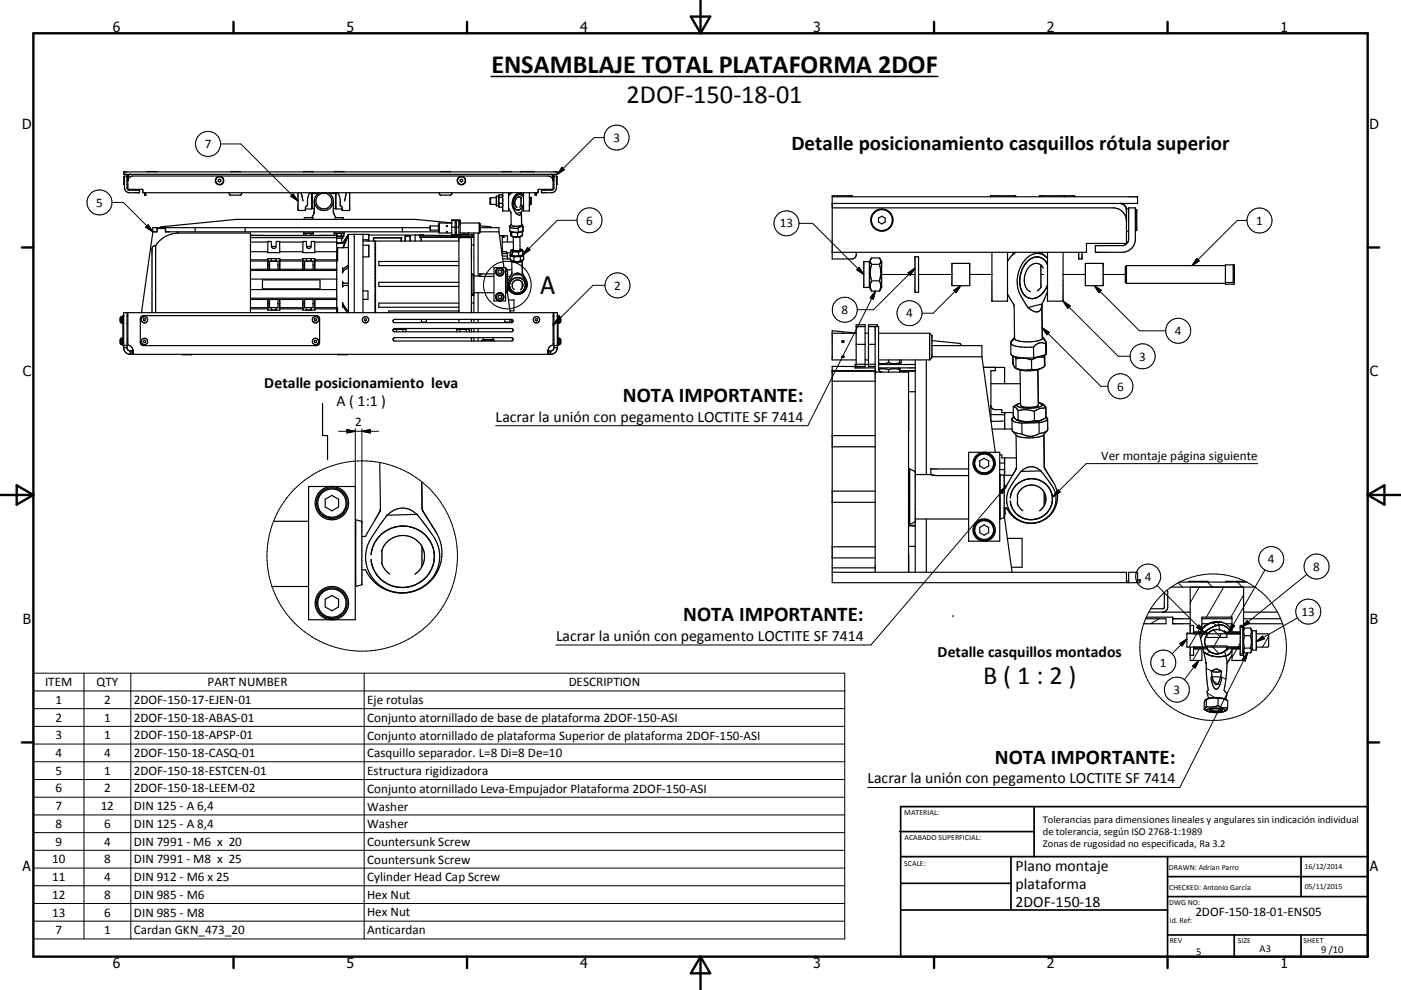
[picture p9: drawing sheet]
<svg xmlns="http://www.w3.org/2000/svg" width="420mm" height="297mm" viewBox="0 0 420 297" stroke-linecap="round" stroke-linejoin="round" font-family="sans-serif">
<defs><g id="words">
<g font-size="7.9">
<text x="147.3" y="21.8">ENSAMBLAJE TOTAL PLATAFORMA 2DOF</text>
<text x="187.8" y="30.8">2DOF-150-18-01</text>
<text x="294.7" y="205.1">B ( 1 : 2 )</text>
</g>
<text font-size="7.2" x="162.1" y="88.1">A</text>
<g font-size="6.3">
<text x="237.3" y="45.1">Detalle posicionamiento casquillos rótula superior</text>
<text x="186.8" y="120.6">NOTA IMPORTANTE:</text>
<text x="204.8" y="186.4">NOTA IMPORTANTE:</text>
<text x="298.3" y="229.2">NOTA IMPORTANTE:</text>
</g>
<g font-size="4.7">
<text x="79.2" y="116.5">Detalle posicionamiento leva</text>
<text x="100.9" y="121.9">A ( 1:1 )</text>
<text x="148.6" y="126.6">Lacrar la unión con pegamento LOCTITE SF 7414</text>
<text x="166.7" y="192.3">Lacrar la unión con pegamento LOCTITE SF 7414</text>
<text x="281.1" y="197.1">Detalle casquillos montados</text>
<text x="260.1" y="235">Lacrar la unión con pegamento LOCTITE SF 7414</text>
<text x="304.5" y="261.2">Plano montaje</text>
<text x="304.5" y="266.6">plataforma</text>
<text x="304.5" y="272">2DOF-150-18</text>
</g>
<g font-size="4.2">
<text x="33.9" y="9.6">6</text>
<text x="103.9" y="9.6">5</text>
<text x="173.9" y="9.6">4</text>
<text x="243.8" y="9.6">3</text>
<text x="313.9" y="9.6">2</text>
<text x="383.9" y="9.6">1</text>
<text x="6.7" y="38.7">D</text>
<text x="410.5" y="38.7">D</text>
<text x="6.9" y="112.9">C</text>
<text x="410.7" y="112.9">C</text>
<text x="6.9" y="187.1">B</text>
<text x="410.7" y="187.1">B</text>
<text x="6.8" y="261.4">A</text>
<text x="410.7" y="261.4">A</text>
<text x="33.9" y="290.4">6</text>
<text x="103.9" y="290.4">5</text>
<text x="173.9" y="290.4">4</text>
<text x="243.8" y="290.4">3</text>
<text x="313.9" y="290.4">2</text>
<text x="383.9" y="290.4">1</text>
</g>
<g font-size="3.9">
<text x="61.4" y="44.4">7</text>
<text x="183.9" y="42.6">3</text>
<text x="28.9" y="62">5</text>
<text x="175.8" y="67.4">6</text>
<text x="233.8" y="68.2">13</text>
<text x="376.6" y="67.4">1</text>
<text x="184.1" y="86.9">2</text>
<text x="252.3" y="94.2">8</text>
<text x="271.7" y="95.2">4</text>
<text x="352.2" y="100.5">4</text>
<text x="341.5" y="108.2">3</text>
<text x="334.9" y="117.2">6</text>
<text x="106.5" y="127.9">2</text>
<text x="330.1" y="138.1">Ver montaje página siguiente</text>
<text x="380.2" y="169">4</text>
<text x="393.7" y="171.2">8</text>
<text x="343.2" y="174.2">4</text>
<text x="390.2" y="184.7">13</text>
<text x="347.7" y="200">1</text>
<text x="13.5" y="205.9">ITEM</text>
<text x="29" y="205.9">QTY</text>
<text x="62.2" y="205.9">PART NUMBER</text>
<text x="170.5" y="205.9">DESCRIPTION</text>
<text x="351.8" y="208.2">3</text>
<text x="16.6" y="211.2">1</text>
<text x="31.2" y="211.2">2</text>
<text x="40.1" y="211.2">2DOF-150-17-EJEN-01</text>
<text x="110.1" y="211.2">Eje rotulas</text>
<text x="16.6" y="216.5">2</text>
<text x="16.6" y="221.8">3</text>
<text x="31.2" y="216.5">1</text>
<text x="31.2" y="221.8">1</text>
<text x="40.1" y="216.5">2DOF-150-18-ABAS-01</text>
<text x="40.1" y="221.8">2DOF-150-18-APSP-01</text>
<text x="110.1" y="216.6">Conjunto atornillado de base de plataforma 2DOF-150-ASI</text>
<text x="110.1" y="221.9">Conjunto atornillado de plataforma Superior de plataforma 2DOF-150-ASI</text>
<text x="16.6" y="227.1">4</text>
<text x="31.2" y="227.1">4</text>
<text x="40.1" y="227.2">2DOF-150-18-CASQ-01</text>
<text x="110.1" y="227.2">Casquillo separador. L=8 Di=8 De=10</text>
<text x="16.6" y="232.4">5</text>
<text x="31.2" y="232.4">1</text>
<text x="40.1" y="232.4">2DOF-150-18-ESTCEN-01</text>
<text x="110.1" y="232.5">Estructura rigidizadora</text>
<text x="16.6" y="237.7">6</text>
<text x="31.2" y="237.7">2</text>
<text x="40.1" y="237.7">2DOF-150-18-LEEM-02</text>
<text x="110.1" y="237.8">Conjunto atornillado Leva-Empujador Plataforma 2DOF-150-ASI</text>
<text x="16.6" y="243.1">7</text>
<text x="30.2" y="243.1">12</text>
<text x="40.1" y="243.1">DIN 125 - A 6,4</text>
<text x="110.1" y="243.2">Washer</text>
<text x="16.6" y="248.4">8</text>
<text x="31.2" y="248.4">6</text>
<text x="40.1" y="248.4">DIN 125 - A 8,4</text>
<text x="110.1" y="248.5">Washer</text>
<text x="16.6" y="253.7">9</text>
<text x="31.2" y="253.7">4</text>
<text x="40.1" y="253.7">DIN 7991 - M6 x 20</text>
<text x="110.1" y="253.7">Countersunk Screw</text>
<text x="15.7" y="259">10</text>
<text x="31.2" y="259">8</text>
<text x="40.1" y="259">DIN 7991 - M8 x 25</text>
<text x="110.1" y="259.1">Countersunk Screw</text>
<text x="15.7" y="264.3">11</text>
<text x="15.7" y="269.7">12</text>
<text x="31.2" y="264.3">4</text>
<text x="31.2" y="269.7">8</text>
<text x="40.1" y="264.3">DIN 912 - M6 x 25</text>
<text x="40.1" y="269.7">DIN 985 - M6</text>
<text x="110.1" y="264.4">Cylinder Head Cap Screw</text>
<text x="110.1" y="269.7">Hex Nut</text>
<text x="15.7" y="275">13</text>
<text x="31.2" y="275">6</text>
<text x="40.1" y="275">DIN 985 - M8</text>
<text x="110.1" y="274.9">Hex Nut</text>
<text x="358.4" y="274.9">2DOF-150-18-01-ENS05</text>
<text x="16.6" y="280.2">7</text>
<text x="31.2" y="280.2">1</text>
<text x="40.1" y="280.3">Cardan GKN_473_20</text>
<text x="110.1" y="280.3">Anticardan</text>
</g>
<g font-size="3.1">
<text x="312.7" y="246.8">Tolerancias para dimensiones lineales y angulares sin indicación individual</text>
<text x="312.7" y="250.4">de tolerancia, según ISO 2768-1:1989</text>
<text x="312.7" y="254">Zonas de rugosidad no especificada, Ra 3.2</text>
<text x="358.6" y="286.4">5</text>
<text x="377.6" y="285.6">A3</text>
<text x="396.1" y="285.9">9 /10</text>
</g>
<g font-size="2.4">
<text x="271.1" y="244.4">MATERIAL:</text>
<text x="271.2" y="252">ACABADO SUPERFICIAL:</text>
<text x="271.1" y="259.7">SCALE:</text>
<text x="350.4" y="260.9">DRAWN: Adrian Parro</text>
<text x="391.1" y="260.6">16/12/2014</text>
<text x="350.5" y="267">CHECKED: Antonio García</text>
<text x="391.2" y="266.7">05/11/2015</text>
<text x="350.5" y="271.4">DWG NO:</text>
<text x="350.7" y="276.9">Id. Ref:</text>
<text x="350.7" y="282.8">REV</text>
<text x="371.1" y="282.9">SIZE</text>
<text x="390.8" y="283">SHEET</text>
</g>
</g></defs>
<g fill="none" stroke="#000" stroke-width=".36">
<path d="M37.1 51.6h130v.7h-130zM37.3 52.8h.8v3.5l.2 .5 .5 .3h3v.7h-3a1.57 1.57 0 0 1-1.5-1.5zM37.3 53h-.1v2.4h.1M38.1 52.9h.2M38.1 55.4h.2M38.3 52.9v3.9M38.3 54.3a1.46 1.46 0 0 1 1.5-1.5h124.5a1.46 1.46 0 0 1 1.5 1.5M39.1 52.3l-.8 .6M43.3 57.8v.8h.4v-.8M44.1 51.6h2.9M65.5 54l.3-.3 .4 .3v.4l-.4 .2-.4-.2zM68.7 57.8l.1 .5 .4 .3 2.9-.1 .3-.7"/>
<path d="M69.2 51.6h2.8M89.3 57.8l.1 5.3 2.2 .1v-1l.6-.6M90.2 57.8l.7 2.5M91.1 51.6h2.8M92.8 57.9h.7v4.8h-1.9M92.9 57.8l-.6 1.5-.1 2.3M93.5 58.2h.1M95.3 58h-1.7v4.6h.6M95.4 58l-.8 .9-.3 .8-.1 4-.8 1.6M95.7 57.8l-.3 .2M98.5 57.8l.3 .2M98.8 58l.6 .6 .5 1.1 .1 3.9"/>
<path d="M98.8 58h1.8v4.6h-.7M100.3 51.6h2.8M100.6 58.2h.1M101.3 57.8l.7 2v1.8M101.4 57.9h-.7v4.8h1.9M103.9 57.8l-.6 2.5M104.8 57.8v5.2M131.7 57.8l.1 .5 .4 .3 2.9-.1 .3-.3 .1-.4M132.2 51.6h2.8M138 54l.3-.3 .4 .3v.4l-.4 .2-.3-.2zM147.1 59.3v2M147.1 59.3h1.7"/>
<path d="M149.4 58.9h-.6v2.9h.6M149.4 58.9v2.9M149.6 58.6l.1 .6M149.6 58.6h1M149.6 58.6l-.2 .3M149.7 59.2v1.8M149.7 59.2h.9M150.5 51.6h2.9M150.6 59.2l.1 .7M150.6 58.6l.1 .1M150.7 57.8v5.5h1.8v-5.5M150.7 58.9l-.1 .3"/>
<path d="M153.2 57.8l-.2 .3M153.4 57.8l-.9 1M156 51.6h4M156 57.8l.8 .5M156.2 59.2a1.4 1.4 0 0 0-1.9 1.6l.2 .8 .5 .6M156.2 59.2l.2 .2M156.2 59.2v2.6l-.3 .3M156.9 59.1a1.52 1.52 0 0 0-1.6-.7 1.52 1.52 0 0 0-1.2 1.4 2.13 2.13 0 0 0 1.3 3.2l1-.6 .4-.9M157 57.8v5.5h1.7v-5.5M157 58.5a1.73 1.73 0 0 0-3 .8 4.2 4.2 0 0 0 .7 4.7M158.7 59.2h.4M158.9 51.5v.1"/>
<path d="M159.1 59.2l.1 2.2h-.5M159.1 59.2v2M160.5 57.8v.8h.3v-.8M165.1 52.3l.7 .6M165.8 52.9v3.9h-4.5v1h-118.5v-1h-4.5M165.8 52.9h.3M165.8 55.4h.3M166.1 52.8h.7v3.5a1.57 1.57 0 0 1-1.5 1.5h-3v-.7h3l.6-.3 .2-.5zM166.8 53h.2v2.4h-.2M249.5 59h91.6v2h-91.6M255.5 59v-.2h-6v18.9h5.9a1.5 1.5 0 0 0 1.3-2M297 59v-.2h7.5v.2"/>
<path d="M311.6 59v-.2h10.6v.2M319.2 58.8v.2M45.8 69.5l-3.4 24.3M46.7 73.7a8.1 8.1 0 0 1 6.9-3.8h21.5v23.9M46.7 73.7v20.1M46.7 73.7l-.7 .2-.4 .8v19.1M47 68.3v1.2M49.6 68.6h-2.5v.9h-1.3M49.6 68.3v1.2h81.9M53.3 69.5v.4M58.5 68.3v1.2M73.5 68.3v1.2"/>
<path d="M75.1 70.6h3.6M75.1 70.7h25.8M75.1 78.3h25.8M75.1 78h5.2M75.1 72.6h5.2M75.1 71.3h25.8M75.1 75.5h5.2M80.3 78v-.4h3.6v.4M80.3 78.3v2.5M80.3 72.4h1l.1 1.5a.69 .69 0 0 0 .7 .7 .69 .69 0 0 0 .7-.8v-1.4h1l.1 3.4h-3.6zM80.3 77.6v3.2M80.3 79.5h.5"/>
<path d="M80.8 79.5v1.3M80.8 78.3v1.2M81.3 77.6v.7M81.4 73.9h1.4M82.8 77.6v.7M83.3 78.3v2.5M83.3 79.5h.6M83.8 77.6l.1 1.9M83.8 78h7M83.8 72.6h7M83.9 79.5v1.3M83.9 78.3v1.2"/>
<path d="M83.9 75.5h6.9M90.8 78.3v1.8M90.8 79.5h.5M90.8 77.6v3.2M90.8 72.4h1l.1 1.5a.69 .69 0 0 0 .7 .7 .69 .69 0 0 0 .7-.8l.1-1.4h.9l.1 3.4h-3.6zM91 69.5v.5h3v-.5M91 70.2v.4M91 70.2h.8M91.3 78.3v2.5M91.4 70l-.4 .2M91.8 70.2h1.4M91.8 70.2v.4"/>
<path d="M91.8 77.6v.7M91.9 73.9h1.3M92.2 61.6h.1M93.2 70.2h.7M93.2 70.2v.4M93.3 77.6v.7M93.4 77.6v.7M93.5 62.4h.1M93.6 65.3h-2.2l-.2 .5M93.6 70l.3 .2M93.7 65.5v.3M93.8 78.3l.1 1.2"/>
<path d="M93.9 79.5v1.3M93.9 79.5h.4M93.9 70.2v.4M94.2 60.5a2.85 2.85 0 0 0 2.9 2.7 2.85 2.85 0 0 0 2.8-2.7M94.3 77.6v3.2l.1-.7M94.3 72.6h6.6M94.4 75.5h6.5M94.4 77.6h-3.6v.4M94.4 77.6l-.1 .4h6.6M100 63.6v.4M100 63.7v.2M100 64l.7 1.3"/>
<path d="M100 63.9l.1 .3M100.2 69.5v.5h3v-.5M100.2 70.2v.4M100.2 70.2h.7M100.4 65.5v.3M100.6 70l-.4 .2M100.6 65.3h2.2l.1 .5M100.6 62.4h.1M100.9 70.6h-5M100.9 70.2v23.6M100.9 70.9h1.9M100.9 70.8h1.5"/>
<path d="M100.9 70.2h1.5M100.9 72.9h1.5M102 61.6h.1M102 61.6l.6 .6v1l2.2-.1M102.4 70.8h.7M102.4 70.2h.7M102.4 70.2v.6M102.4 71.5v1.4M102.4 72.9l-.1 .1-1.4-.1M102.7 73v.1M102.7 74.3h.1M102.7 73l-1.8 .1"/>
<path d="M102.8 70.9v.6h-1.9M102.8 70l.3 .2M103.1 70.8l-.3 .1M103.1 70.2v.6M104.3 70.6l-1.6 2.4zM104.4 70.5l-.1 .2M104.5 70.3l-1.7 4M104.5 74.3h-3.3v4M104.5 70.6l-1.6 3.7M104.5 79.5l-1.6 1.1M104.5 70.3l-.1 9.9M104.8 63v.1"/>
<path d="M106.2 70.3h4.4v2M106.2 70.3v23.5M106.2 70.3h-1.7M108.8 72.3h3.7v21.5M108.8 71.9h1.5v.4M108.8 73.6h1.8v3.5h-1.8M108.8 70.3v23.5M110.6 70.5l16.4 .1M112 72.3v-.9h8.3v.9M112.5 79.7h.1M112.5 72.4h.1M112.5 73.2h.1"/>
<path d="M112.5 74.3h.1M112.5 76.1h.1M112.5 75h.1M112.5 77.9h.1M112.5 76.8h.1M112.5 78.6h.1M120.6 68.3v1.2M121.4 72.3v-1.4l.2-.1h1.4v1.5M122.8 70.8h.1M122.8 70.8l-1.3 .1v1.4M122.9 70.8v.1M122.9 70.9h.1"/>
<path d="M122.9 70.9v1.4M124.5 70.5v1.8M125.8 71.1h11.8M125.8 71.1l.2 .1M126 71.2h11.6M126 71.2h.1M126.1 71.2l.2 1.1M129 68.3h-83.2v1.2M131.5 67.8h-2.5v1.2h2.5M131.7 69.9h3.7M131.7 66.9h3.7M131.7 66.9v3"/>
<path d="M131.7 66.9l-.2 .3v2.4l.2 .3M133.8 67.9h.1M133.8 69.6h.1M133.9 67.9v.1M133.9 67.7l-.1 .2M133.9 68h.1M133.9 67.7h.1M134 69.5l-.2 .1M134 67.7v.1M134 69.5h.1M134 67.8l-.1 .2M134 69.5l-.1 .1"/>
<path d="M135.3 70.7l-9.5-.1v.5M135.4 66h1.1v4.6h-1.1zM135.4 70.4l-.1 .4h2.3M135.4 66.2h1.1M135.4 68.2h1.1M135.4 70.4h1.1M135.4 66.9l-10.8-1.1h-53.8l-22.5 2.3v.2M136.5 69.9h.3M136.5 66.9h.3M136.5 70.4h.3M136.8 66.2h1.2v4.7l.3 .4M136.8 68.2h.8"/>
<path d="M136.8 70.4h.8M137.6 78.4h-24v1.3h24M137.6 72.3h-25v21.5M137.6 66.2v4.9M137.6 71.1l.1 .2M137.8 66.2v-.2h-1v4.6h.8M138 69.9h5.7M138 70.8h4.1M138 66.9h5.7M138 70.4h4.1M138 71h1.1M139.1 70.2l-1.1 .1"/>
<path d="M139.1 70.2h1.2M139.1 69.9v.3M139.1 71v.3M139.1 71h1.2M140.2 70.8l.1 .5M140.3 71.2h1.8M140.3 69.9v.4M140.3 70.3l-.1 .1M140.5 69.9l-.2 .4M141.3 74.4l.1 .1M141.3 73.5h.8M141.4 77.8h-.1"/>
<path d="M142.1 69.9v23.9M143.3 69.9v12.9M143.7 66.9v3M143.7 66.9l.3 .3v2.4l-.3 .3M144 68.3h5.6v1.2M144 69.5h5.6M144 67.7l3.1 .4v.2M147.1 61.3h1.7M149.4 61.8l.3 .4M149.6 69.5l1.5 10.8M149.7 61v1.2M149.7 61h.9"/>
<path d="M149.7 62.2h.9M149.7 70.7h1.4M150.6 61l.1 .5M150.6 72.6h3.3M150.6 75.1l.3 .4h.9v.4h1.3v.3M150.6 76.1h1.5M150.7 77.7h2.3M150.7 61.7l-.1 .5M150.7 61.9l-.1 .3M150.7 60.3l-.1 .7M151.1 70.7v.4h-.5v5.7M151.1 70.7l1 .1v1.8"/>
<path d="M152.1 75.9v1.8M152.1 76.8h-1.5M152.5 62.5l.7 1.4 .1 3.7 1.8 .3 1.3-.4M152.8 68l.9 .4 1.7 .1M152.8 68v1.2l.3 .3M152.9 67.9l-.1 .1M152.9 67.8v.1M152.9 67.8h.1M152.9 76.6l.2 1.4M152.9 76.6l1.2 .4M153 76.5l-.1 .1M153 77.9l.5 .5"/>
<path d="M153.1 70.3h.1M153.1 70.3v.2M153.1 69.4v.9M153.1 78l1 .2M153.1 67.7l-.2 .1M153.1 76.2h.1M153.1 69.5h.2M153.1 69.5l.2 1.3M153.1 75.2l.5 .4M153.1 75.2v1.1M153.1 76.3l.1 .1M153.2 76.4l-.3 .2"/>
<path d="M153.2 76.4l-.2 .1M153.2 76.4l.2 .2M153.3 67.5l-.4 .4M153.3 67.4l-.4 .4M153.3 70.8h.1M153.3 69.5l.8 .2M153.3 69.5l.1 .3M153.4 70.8l1.8 .2M153.4 69.8v1M153.4 76.6h.1M153.4 78.4v3.8M153.5 76.6v.1"/>
<path d="M153.5 76.7l1 .2M153.5 76.7h.2M153.6 75.6l1.9 .1M153.6 75.6l.1 1.1M153.7 76.7l.9 .2M153.7 74.9l-.6 .3M153.9 74.8l-.4 .2a2.55 2.55 0 0 0 2.8-.1h-.1M154.1 77v1.2M154.1 69.7l-.7 .1M154.1 69.7h.3M154.5 69.7l.7 .2M155.2 69.9v1.1"/>
<path d="M155.4 68.5v1.2M155.4 69.7h-1.3M155.5 75.7v1.1M155.5 76.8l-.9 .1M155.9 71v4l-1.1 .3-.9-.3v-4M155.9 62.1h-.1M156 77v1.2M156 77h-1.9M156 78.2a1.67 1.67 0 0 1-1.9 0M156.2 74.9l-.3-.1 .5 .1M156.2 74.9h.1M156.3 63.7l.1 3.8"/>
<path d="M156.3 64h.1M156.3 74.9h.1M156.4 63.6a.75 .75 0 0 1-.5 .9 .75 .75 0 0 1-.9-.3l-.3-.2M156.4 63.6l-1.7 .4M156.4 67.4l.4 .6v1.3M156.4 67.4l.2 .1M156.4 67.3l.2 .2M156.4 74.9h.1M156.4 74.9l.1 .1M156.5 70.7l-1.8 .5-1.4-.4M156.5 76.6l-2 .3M156.5 74.9l.3 .3v1.1"/>
<path d="M156.5 75l.3 .3M156.5 69.4l.1 .2M156.6 78.3v3.8l1 1.6a2.86 2.86 0 0 1-1.8 4.5 2.86 2.86 0 0 1-3.2-3.7l1.4-2M156.6 67.5l.1 .3M156.6 69.4v1.1M156.6 69.6l-1.4 .3M156.6 69.6v1.1l-1.4 .3M156.8 68.1a1.05 1.05 0 0 0-1.4 .4M156.8 68.1v1.2M156.8 69.3l-1.4 .4M156.8 75.3l-1.3 .4M156.8 75.3v1.1"/>
<path d="M156.8 76.4l-1.3 .4M156.8 76.4h.1a.61 .61 0 0 1-.9 .6M156.8 68v.1M156.9 77.9l-.9 .3M156.9 77.9a3.1 3.1 0 0 1-3.2 .6l-.2-.1M157 76.5l-.1 1.4M157 62.2l-.6 1.4M158.7 61.2h.5M249.5 62.4h84.2a4 4 0 0 1 4 4M260.7 78.5h-1.7v7.7h1.7M260.7 78.5v7.7M261.1 77.6l.2-.2h2.4l.2 .2"/>
<path d="M261.1 77.6l-.2 .8 .4 .9M261.1 77.7l-.4 .8M261.3 79.3l-.4 2.5 .4 2.5M261.3 79.3h2.4M263.4 65.4l1-.5 1 .6v1.1l-1 .6-1-.6zM263.7 79.3l.4 2.5-.4 2.5M263.9 77.7l.4 .8v7.7l-.6 1.1M263.9 77.6l.2 .8-.4 .9M274.3 77h1.1v10.7h-1.1zM285.4 79h5.3v6.7h-5.3zM297.4 75.7v14.6h4.7v-14.6M303.9 75.7l-.3 .8"/>
<path d="M304.6 75.7l-1.6 1.3-.9 1.4M311.6 75.7l2 1.4M312.1 79.5a2.8 2.8 0 0 0-4.3 1.6 4.9 4.9 0 0 0 .8 6.3l.3 .1M312.1 79.5l.7 1M312.1 79.5v6.8l-1 .9M314 75.7v14.6h4.7v-14.6M314 77.6a4.1 4.1 0 0 0-6.7 .4 10.1 10.1 0 0 0 0 13l.9 1.3M314 79.4a3.5 3.5 0 0 0-3-2.3 3.5 3.5 0 0 0-3.3 1.7 7.8 7.8 0 0 0-.4 9.9 3.7 3.7 0 0 0 5.6-1.1l1.1-2.1M323.4 75.7v2h1v-2M325.4 79h5.3v6.7h-5.3zM336 61a2.02 2.02 0 0 1 1.7 2M337.7 79.7h29.7"/>
<path d="M337.7 79.7v5.3M337.7 69.4h.7M337.7 79.7l-.3 .3v4.7l.3 .3M338.4 62.4h2v9.3a4 4 0 0 1-4 4h-8v-2h8a1.99 1.99 0 0 0 2-2zM338.4 62.7h-.7v10.3h-12v2.7h-76.2M340.4 62.9h.4v6.3h-.4M367.4 79.5h2.7v5.7l-2.7 .1zM369.7 79.5v5.3M36.6 95h.1M36.6 96.9h.1M36.9 95v1.9M37.1 94.7h-.3l-.5 .8v1.1l.5 .3v6.8l1.3-.1"/>
<path d="M37.1 95h-.7l-.4 .5 .1 1.2 1 .2M38.1 94.8h.2M38.1 97.1h.2M42.3 95.1l.6-.4h52.2l.4 .2 .3 .6v7.4l-.3 .6-.7 .2h-51.9l-.6-.4-.2-.6v-7zM43.1 95.7l.3-.1 .3 .2-.1 .4-.4 .1-.2-.3zM75.1 92.3h5.2M75.1 92.7h5.2M75.1 89.5h25.8M75.1 89.8h25.8M75.1 86.9h25.8M75.1 83.7h25.8M75.1 80.8h25.8"/>
<path d="M75.1 81.1h25.8M78.7 84h17.2v2.6h-17.2zM80.3 92.7v.3h3.6v-.3M80.3 89.8v2.5M80.3 92.3h3.5M80.3 91.1h.5M80.3 89.8v3.2M80.8 89.8v1.3M80.8 91.1v1.2M81.3 92.3v.7M82.8 92.3v.7M83.3 91.1h.6"/>
<path d="M83.3 89.8v2.5M83.8 92.3v.7M83.8 92.3h7M83.8 92.7h7M83.9 91.1l-.1 1.2M83.9 89.8v1.3M83.9 91.1v1.2M90.8 92.7v.3h3.6M90.8 92.3h3.5M90.8 91.1h.5M90.8 89.8v3.2M90.8 90.5v1.8"/>
<path d="M91.3 89.8v2.5M91.8 92.3v.7M93.3 92.3v.7M93.4 92.3v.7M93.9 91.1h.4M93.9 91.1l-.1 1.2M93.9 89.8v1.3M94.3 92.3h6.6M94.4 90.5l-.1-.7v3.2M94.4 95.6h.3l.2 .3-.1 .3-.4 .1-.2-.3zM100.9 92.7h-6.6l.1 .3M101.2 92.3v1.5"/>
<path d="M102.7 80.4v1.5M102.7 84.5v1.6M102.7 90.7v1.4M102.7 80.4l.2 .3M102.7 84.6l.3 .4 1.5-.1M102.7 90.8l.1 .5 1.6 2.2M102.7 92v.1M102.7 92h.1M102.8 91.9l-.1 .1M102.8 91.9h.1M102.9 91.9l1.3 1.9M102.9 81.3l-.2 .5"/>
<path d="M102.9 80.6v.1M102.9 81.3h.1M104.4 93.5l.1 .3M104.4 80.2l-1.5 1.1M104.4 80.2v13.3M104.5 85.7h-1.5l-.3 .3M108.8 87.3h1.5v2.5h-1.5M109.3 95.8l.3-.2 .3 .2v.3l-.3 .2-.3-.2zM112.5 89.8h.1M112.5 90.6h.1M112.5 91.7h.1M112.5 88.8h.1"/>
<path d="M112.5 93.5h.1M112.5 92.4h.1M112.5 87.9h.1M112.5 81.5h.1M112.5 80.4h.1M112.5 83.3h.1M112.5 82.2h.1M112.5 85.1h.1M112.5 84.1h.1M112.5 85.9h.1M112.5 86.9h.1M117.9 98.9l.4-.1 .6 .1"/>
<path d="M117.9 98.9v.5M118 95.9l35.3-.1a.5 .5 0 0 1 .5 .5 .5 .5 0 0 1-.5 .5h-35l-.5-.4zM118.3 98.6a.49 .49 0 0 0-.5 .5 .49 .49 0 0 0 .5 .4h35l.5-.2M118.3 98.6l35.4 .1M118.4 98.7l-.5 .2M118.4 98.7h2.9M118.4 98.6v.1M118.9 98.9l.7-.1 1.2 .1M118.9 98.9v.6M120.8 98.9v.6M121.3 98.7l.4 .2v.6M121.3 98.6v.1"/>
<path d="M121.6 98.8l-.8 .1M126.3 95.8v.9h1.5v-.9M137 98.9l.3-.1 .6 .1M137 98.9v.6M137.4 98.7h2.9M137.4 98.7l-.4 .2M137.4 98.6v.1M137.6 93.8v-22.5h3.7l.1 22.5M137.6 84.7h-24v1.2h24M137.6 90.9h-24v1.3h24M137.6 93.3h-21v.5M137.6 95.8v1"/>
<path d="M137.9 98.9l.7-.1 1.2 .1M137.9 98.9v.6M139.8 98.9l.3-.1 .6 .1M139.8 98.9v.6M140.3 98.7l.4 .2M140.3 98.6v.1M140.7 98.9v.6M141.3 95.8v1M141.3 98.6v.9M141.3 90.9h.8M141.3 82.2h.2M141.3 88.4h.2"/>
<path d="M141.3 88.6h.8M141.3 91.8l.1 .1M141.5 82.2v6.2M141.5 82.2l.6 .3M142.1 82.8l6 .1M142.1 95.8v1M142.1 98.6v.9M142.1 87.8h6M142.1 88.1l-.6 .3M143.3 87.8v6M143.3 95.8v1M143.3 98.6v.9"/>
<path d="M148.1 82.2h-4.3l.1 .6M148.1 80.3h3.5v10h-3.5zM149.1 90l.5 .2M149.1 90a1.15 1.15 0 0 1 .1-1.9 1.15 1.15 0 0 1 1.8 .7 1.15 1.15 0 0 1-1.3 1.4M149.3 88.8l.5-.3 .5 .3v.5l-.5 .3-.5-.3zM149.3 81.3l.5-.3 .5 .3v.5l-.5 .3-.5-.3zM149.6 82.7a1.15 1.15 0 0 1-.5-1.9 1.15 1.15 0 0 1 1.9 .4 1.15 1.15 0 0 1-1.3 1.5M149.6 82.6v.1M149.6 90.1v.1M149.6 82.7h.1M149.6 90.2h.1M149.7 82.6v.1"/>
<path d="M149.7 90.1v.1M149.8 90.3a1.25 1.25 0 0 1-1-1.9 1.25 1.25 0 0 1 2.2 0 1.25 1.25 0 0 1-1 1.9M149.8 80.3a1.25 1.25 0 0 0-1 1.9 1.25 1.25 0 0 0 2.2 0 1.25 1.25 0 0 0-1-1.9M151.3 95.8v.9h1.5v-.9M151.6 82.8h.1M151.6 87.8h.1M151.6 82.2h.5M151.6 80.6h.2v.3h1.7M151.6 81.5h.5M151.6 82.8v5M151.6 82.8l.5 .1M152.1 86.7h.3"/>
<path d="M152.1 87h.1M152.1 87.2h.1M152.1 87.4l.9 6.4M152.1 86.6h.3a2.94 2.94 0 0 0 3.1 1.7M152.1 80.9v.6M152.1 82.2v5.5l-.5 .1M152.1 80.9v2M152.2 86.7l-.1 .9M152.4 90h1.7v3.2h-1.2M152.8 85.4a2.37 2.37 0 0 1 3.6-1.8 2.37 2.37 0 0 1 0 4 2.37 2.37 0 0 1-3.6-1.8M153.3 95.8l.1 1M153.4 82.2l-.4 .7h-1.1"/>
<path d="M153.4 82.2l-1 1.9h-.3M153.6 86l.6 .9M153.6 85.1v1M153.7 98.7l.1 .6M156.2 82.4l.1 .1a3.6 3.6 0 0 1 .9 4.9l-1.4 .8M156.2 82.4a1.57 1.57 0 0 0-2.2 .1M156.2 82.4l-2.2 .1M156.6 86.3l-.6 .6M156.6 84.8v1.5M156.6 84.8a1.67 1.67 0 0 0-1.7-.8 1.67 1.67 0 0 0-1.4 1.2M156.6 84.8l.2 .8-.2 .7M160.5 95.8l.3-.2 .4 .2v.3l-.4 .2-.3-.2z"/>
<path d="M165.8 94.8h.3M165.8 97.1h.3M167.1 94.7h.2v9l-1.2-.1M167.1 96.9h.5M167.1 95h.5M167.4 95l.5 .5-.1 1.1-.4 .3M167.6 95h.1M167.6 96.9h.1M167.6 95l.5 .5v1.1l-.5 .3M249.5 100h7.2M256.7 99.9l-7.2-.7v8.8h7.2M256.7 98h2.7"/>
<path d="M256.7 97.4h2.7v12.5h-2.7zM259.4 100h1M260.4 98h3v12.6l.2 .7 .8 .3M260.7 86.2l.6 1.1M261.3 87.3h2.4M261.3 84.3l-.4 1.5 .4 1.5M261.3 84.3h2.4M262.4 98l.1 13.3M263 98v-.6h-2.6v12.5h2M263.4 100h15.3M263.7 84.3l.4 1.5-.4 1.5M278.7 100v8"/>
<path d="M278.7 100l.7 .6v6.7l-.7 .7M302.1 88.2l1.9 3.4 .2 10a4.5 4.5 0 0 0 3.7 1l1.9-.1a3.7 3.7 0 0 0 2.7-.9l-.1-10.1M311.3 87l-.3 .2M312.4 91.5a1.81 1.81 0 0 1-1 2 1.81 1.81 0 0 1-2.2-.5l-1-.7M312.4 92.1v.1M312.4 91.4v.1M312.5 91.2l-.1 .3M312.5 91.2l-4.3 1.1M314 87.5l-1.5 3.7M337.7 85h29.7M367.4 84.8h2.3M369.7 84.8h.4"/>
<path d="M36.6 101.5v1.9M36.8 101.5l-.6 .1-.2 .4 .1 1.1 .3 .3h.4M37.1 104.3h1M38.1 104.3v-10.5h-1v10.9l.6 1 1.2 .6h126.4l1.3-.7 .5-1.3M38.1 104.3l.3 .7 .7 .3M38.1 101.9h.2M38.1 102.9h.2M39.1 105.3v1M39.6 105.3v1M39.9 105.2l-.8 .1M43.1 102.1h.4l.2 .3-.2 .3-.3 .1-.2-.3zM54.7 106.3h2.8"/>
<path d="M94.4 102.1h.4l.1 .4-.2 .2h-.3l-.2-.3zM101.3 106.3h2.8M117.9 101.6l.4-.3h35a.51 .51 0 0 1 .5 .5 .51 .51 0 0 1-.5 .5h-35l-.4-.2zM141.3 101.3v1M142.1 101.3v1M143.3 101.3v1M144.5 102.1l.3-.1 .6 .1M144.5 102.1v.2M144.9 101.9l-.4 .2M144.9 101.9h2.9M144.9 101.3v.6M145.4 102.1l.7-.1 1.2 .1"/>
<path d="M145.4 102.1v.2M147.3 102.1l.3-.1 .6 .1M147.3 102.1v.2M147.8 101.9l.4 .2M147.8 101.3v.6M148.2 102.1v.2M164.3 105.2a1.8 1.8 0 0 1 1.5-1.7v-9.7h-127.5v9.7a2.1 2.1 0 0 1 1.5 2.7l-.1 .1M164.3 105.2l.1 1.1M164.3 105.2h.1M164.3 105.2l.8 .1M164.4 106.3h.1M164.6 105.3v1"/>
<path d="M165.1 105.3v1M165.8 101.9h.3M165.8 102.9h.3M166.1 104.3h1M167.1 104.3v-10.5h-1v10.7l-.3 .5-.7 .3M167.3 101.5h.3M167.3 103.4h.3M167.6 101.5v1.9M167.6 101.5l.5 .5v1.1l-.5 .3M249.5 114.4h12.9M249.5 111.3h13M249.5 111.2h13"/>
<path d="M249.5 111.4h13M252.5 106.9h.5a.27 .27 0 0 1-.3 .3 .27 .27 0 0 1-.2-.3zM256.4 110l-6.9-.1v64.9h92.2v-.8h-.6M256.7 103.3h2.7M256.7 109.3h2.7M256.7 109.4h-.3v1h6M259.4 108h1M259.4 109.4h1M260.4 103.3h2M260.4 109.3h2M262.5 111.3l.2 .3M263.4 108h15.3"/>
<path d="M263.4 109.4h11M263.4 109.3l.1 .1M263.4 110.8a5 5 0 0 1 3 .1M263.5 110.4h10.9M266.4 108.8a4.7 4.7 0 0 0 3.3 0M266.4 108.8a5 5 0 0 1-3 .1M266.4 108v.8M266.4 110.9v.7M266.4 110.9a4.8 4.8 0 0 1 3.3 0M269.3 110.4l.4 .2v1M269.7 111.3h4.7M269.7 111.2h4.7"/>
<path d="M269.7 111.4h4.7M269.7 108v1.1M269.7 109.1l-.4 .3M269.9 109l-.2 .1M270.2 108v.8l-.5 .3M272.4 117.5h2M274.4 108v63.7M277.7 108v34.4M279.4 103.7h15v3.3M279.4 107h15M279.4 102.2l8.3 .8a.33 .33 0 0 1 .3 .4 .33 .33 0 0 1-.3 .3M294.4 107l4 28.7"/>
<path d="M294.8 110.2h3.6M297.1 115.1h8.8M298.4 110.2v1h-1.3v15.1M298.4 110.2h2.8v4.9M303 102.9a2.87 2.87 0 0 0 2.6 1.1l4.3 .1M303 103l.1 3.2a4.1 4.1 0 0 0 3.6 1.2l3.2-.1M303.2 102.7l-.2 .2M303.2 102.4v.3M303.6 106.8v2.3M303.6 109.1h.2M303.6 109.1l.2 .2M303.7 102.1l-.5 .3"/>
<path d="M303.7 106.8l.1 2.5M303.8 109.3l.1 .2M303.8 109.3l.6 1.1M304.2 101.5l-1 1.2M304.2 101.2l-1 1.2M304.3 107l.3 .6M304.4 110.4l.2 .1M304.6 107.6h.3a7.5 7.5 0 0 1 4.4 .4M304.6 107.6v2.9M304.6 110.5l.3 .1a7.1 7.1 0 0 0 4.4 .2M309.3 108v2.8M309.9 104.1v3.2"/>
<path d="M311.2 110.9l.1 10.7a6.9 6.9 0 0 1-5.2 .2l-.3-10.8M312.5 101.4l1.2 1.2-.2 .6M312.5 101.4l.5 .1M312.5 101l.5 .5M312.8 110.2a6.9 6.9 0 0 1-3.9 1l-2.6-.1-1.9-.7M312.9 106.6l.2 .6M313 101.5l.4 .9M313.1 107.2l.1 2.8a5.6 5.6 0 0 1-3.9 .8M313.1 107.2a5.6 5.6 0 0 0-3.8 .8M313.1 106.5l.2 3.1M313.3 109.6h-.2M313.5 103.2l-1.6-.4-1.1 .5-.9 .8"/>
<path d="M313.5 103.2v3.2M313.5 106.4l-3.6 .9M313.7 102.8v3.2l-.2 .4M96.7 121v9.7h1.5v7.2M113.9 138.8l.1 14.4M249.5 134h12.9M249.5 130.7h12.9M272.4 120v9.1M290.4 135.7h9.3v26.7h-9.3zM293.7 138.3l1.3-.8 1.4 .8v1.5l-1.4 .8-1.3-.8zM297.1 121.7l.1 .5 .6 .6 2.6 .1v.9h3.4v.9M297.1 124.4h4.1"/>
<path d="M297.4 128.7h6M299.7 136.5h.7v.9h4.3M299.7 138.9h1.5M301.1 137.4v1.5M301.2 123.8v4.9M301.2 137.4v5.2M301.2 126.3l-4.1 .1M303.4 125.8l.1 3.5M303.4 125.8a2.67 2.67 0 0 0 2.5 1.1l.5 .1M303.4 125.7v.1M303.5 129.3l1.2 .6 1.7 .3M303.8 122.1v2.7l.2 .4"/>
<path d="M303.8 122.1l.7 .2 .7 .9M303.8 124.7h.1M303.8 124.7v.1M304 125.1l-.6 .6M304 125.2l-.6 .5M304 125.2a4.3 4.3 0 0 0 3.8 1.5l2.7-.1 2.3-.8M304.6 130.5l.2 9.9-.2 .4M304.9 126h.4M305.2 123.2a8.1 8.1 0 0 1 4.9 .2M305.2 123.2l.1 2.8M305.3 126l2.4 .5 2.4-.3M305.3 121.2l-1.5 .9"/>
<path d="M306.4 127v3.2M310.1 123.4v2.8M311.3 120.9a.78 .78 0 0 1 1 .8l-.5 .3a11.8 11.8 0 0 1-6 .2l-.3-.1a.49 .49 0 0 1-.6-.4 .49 .49 0 0 1 .5-.6l.6-.1M311.3 120.8l1.4 .5M311.5 126.8l.1 3.3M311.5 126.8l-5.1 .2M311.6 130.1a4.8 4.8 0 0 1-5.2 .1M312 121.1l.9 .5 .6 .9M312.2 121.2l.8 .3 .6 .7v2.8M313 130.4l.1 9.8M313.1 140l.1 .6M313.5 122.5l.1 2.8-.5 .3a4.1 4.1 0 0 1-3 .6"/>
<path d="M313.5 122.5a4.7 4.7 0 0 0-3.4 .9M313.6 125.2a.59 .59 0 0 1 .4 .6 .59 .59 0 0 1-.6 .5l-1.9 .5M313.6 125h.1M314 129.2l-1.2 .6-1.2 .3M314 129.2l-1.1 1.3a10.7 10.7 0 0 1-8.2 .1l-1.1-1.3M314 125.5v3.7M314.1 128.7v.1M82 156.4h10.5M86.1 149.3h.1M92.5 146h14v39.9h-14zM97.5 149.8l2-1.2 2 1.2v2.3l-2 1.1-2-1.1zM98.5 155.1a4.3 4.3 0 0 1-2-7 4.3 4.3 0 0 1 7.1 1.4 4.3 4.3 0 0 1-4.6 5.7"/>
<path d="M98.5 155.1l.5 .1M98.6 155.5a4.6 4.6 0 0 1-2.6-7.5 4.6 4.6 0 0 1 7.8 1.2 4.6 4.6 0 0 1-4.8 6.3M98.6 155.1v.4M98.6 155.5h.4M99 155.2v.3M99.4 146a5 5 0 0 0-4.2 7.3 5 5 0 0 0 8.4 .6 5 5 0 0 0-3.1-7.9h-.6M106.5 155.9h.1M106.6 155.9l1.9 .5v19l-1.9 .6M106.6 155.9v20.1M114 153.2l-4.4 7.7h-1.1M114 153.2l-1.7 3.1M125.1 154.3a6.1 6.1 0 0 0-9.1 .3"/>
<path d="M125.1 154.3l.2 .4a52.3 52.3 0 0 1 5.8 8.4 11.1 11.1 0 0 1-8.6 14.6 11.1 11.1 0 0 1-12.9-11 17.5 17.5 0 0 1 3.9-8.6l2.5-3.5M125.1 154.3l-9.1 .3M126.4 144.5l.2 8 .2 .9M126.6 152.4l.2 1M126.8 153.4l3.9 6.2a12 12 0 0 1-4.5 16.9 12 12 0 0 1-16.6-5.6h-1.1M126.8 153.4l3.9 6.2M249.5 150.7h12.9M249.5 147.4h12.9M272.4 140.7h.3M272.4 157.4h.3M272.4 157.7h2M272.4 157.6h2"/>
<path d="M272.4 157.8h2M272.7 140.7v16.7M272.7 140.7l1.7 .8M274.4 142.4h4.8l1.7 .3h9.5M274.4 155.7h16M274.4 156.6l-1.7 .8M277.7 155.7v16M279.1 142.4h.1M290.4 140.7h-11.3v1.7M293.7 158.2l1.3-.7 1.4 .7v1.6l-1.4 .8-1.3-.8zM294.4 141.8v.2M294.4 142l.4 .1"/>
<path d="M294.4 142a3.1 3.1 0 0 1-1.7-4.9 3.1 3.1 0 0 1 5.2 .7 3.1 3.1 0 0 1-3.1 4.3M294.8 141.8v.3M299.7 142.4h.1M299.7 155.7h.1M299.8 142.4l1.3 .3v12.7l-1.3 .3M299.8 142.4v13.3M301.1 153.4v1.6M301.1 154.2h.1M301.1 152.7h.8M301.1 154.7l2.3 17M301.1 140.8v1.8M301.1 152.7v.7"/>
<path d="M301.2 140.8l-1.5 .1M301.3 152.7l-.1 1.4M302.9 149.4a6.3 6.3 0 0 1 7.8-5.6 6.3 6.3 0 0 1 4.2 8.5 6.4 6.4 0 0 1-6.7 3.5 6.4 6.4 0 0 1-5.3-5.5M304.6 140.8l-1 1.8h-3M304.6 140.8l-2.8 4.9h-.7M305 150.8l.1 .4M305 148.8a4.4 4.4 0 0 1 4.5-3.3 4.4 4.4 0 0 1 4.1 3.8l-.1 1-.3 1.2-.8 1.1-.8 .7M305.1 151.2l.7 1.3 .9 .7M305.1 148.4v2.8M312.1 141.3l2.4 3.1a7.4 7.4 0 0 1-3 12.2 7.4 7.4 0 0 1-9.6-8.2 25.7 25.7 0 0 1 4.2-7M312.1 141.3a4.1 4.1 0 0 0-6 .1M312.1 141.3l-6 .1"/>
<path d="M313.1 147.7v4M313.2 140.6l2.7 4.2M313.2 140.5l2.7 4.3M315.9 144.8a8 8 0 0 1-3.1 11.3 8 8 0 0 1-11-3.7h-.7M81.5 176h11M97.5 179.8l2-1.2 2 1.2v2.3l-2 1.1-2-1.1zM106.5 176h.1M111.3 166.4a9.5 9.5 0 0 1 10.2-8.5 9.5 9.5 0 0 1 8.6 10.1 9.5 9.5 0 0 1-9.5 8.3 9.5 9.5 0 0 1-9.3-8.4M114.3 168.7l.2 .5M114.3 165.6a6.5 6.5 0 0 1 9.3-4.4 6.5 6.5 0 0 1 2 10.1l-1.3 1M114.5 169.2l.8 1.5 1.6 1.5M114.5 165v4.2"/>
<path d="M126.5 163.9v6.1M249.5 167.4h12.9M249.5 164h12.9M249.5 170.4h12.9M249.5 171.7h88.2v3.1M262.4 171.7v-60.1h10v60.1M272.4 166.4v5.3M272.4 163.9h2M294.4 161.8v.2M294.4 162a3.1 3.1 0 0 1-1.7-5 3.1 3.1 0 0 1 5.2 .9 3.1 3.1 0 0 1-3.1 4.2M294.4 162l.4 .1M294.8 161.9v.2"/>
<path d="M302 161.5h4.4v8.7h-3.2M337.7 174.4h.7M338.4 174.8v-3.1h2.7v3.1M349.1 177.8l-.1 4.7-4 .1M350 177l.1 5.1a1.57 1.57 0 0 1-1.5 1.5M351.1 176.1h25.2M353.6 174.6h20.2M356.5 174.6v-.2h5.7v.2M356.8 176.1v13.9M367.5 174.6v-.2h5.7v.2M372.8 176.1v12.8M98.5 185.1a4.2 4.2 0 0 1-2.4-6.9 4.2 4.2 0 0 1 7.2 1.1 4.2 4.2 0 0 1-4.3 5.9"/>
<path d="M98.5 185.1l.5 .1M98.6 185.5a4.6 4.6 0 0 1-2.6-7.5 4.6 4.6 0 0 1 7.8 1.2 4.6 4.6 0 0 1-4.8 6.3M98.6 185.1v.4M98.6 185.5h.4M99 185.2v.3M99.4 185.9a5 5 0 0 1-4.2-7.3 5 5 0 0 1 8.4-.6 5 5 0 0 1-3.1 7.9h-.6M285.8 184.6l-.1 .5M343.5 185.6h6.1v1.5h-6.7M343.7 185.2h7.9v1.9h5.2M344.4 183.6h12.4M351.6 185.6h5.2M355.8 190.1l16 .1"/>
<path d="M356.8 194.1v4.1h3.5v-3.6M356.8 187.6h1v2.6M357.8 194.6h4v-.8h6v1.2M357.8 194.1v2.5h-1M357.8 189.6h4l-.2 .6M357.8 190h-2v4.1h16M357.8 189.9l.3 .3M358.1 194.1l-.3 .3M359.9 191.4l1 4.2M360.3 189.6v-4.4h9.1v4.4M360.3 185.6h9.1M360.3 187.1h1.9"/>
<path d="M360.9 195.6l.7 3.2M360.9 195.6a7.9 7.9 0 0 0 6.6 1.2M361.6 198.8v.2M361.6 194.1l.2 .3M361.6 199l.1 3.5 .6 4.5-.5 .5 .5 2M361.8 194.6l.3 .3M362.1 190.1a3.6 3.6 0 0 0-.3 4.5M362.1 194.9l1.3 1 1.4 .3M362.4 195.2l1.2 .7 1.2 .3M362.8 189.5l-.7 .6M363.2 189.3l-.4 .2M363.6 189.1l-.4 .2"/>
<path d="M364.4 188.9l-.8 .2M364.7 188.9h-.2M364.9 188.9h.3M365.1 196.1l-.3 .1M365.2 186.7l.2 .8M365.2 186.7a5.8 5.8 0 0 0-5.6 3.3l.3 1.4M365.2 186.7h1.1l1.1 .4M365.3 188.9l.4 .1M365.4 187.5a7.6 7.6 0 0 0-5.5 3.9M365.4 187.5a3.5 3.5 0 0 1 3.5 2.1M365.4 187.5l.3 1.4M365.7 196.1l-.7 .1"/>
<path d="M365.7 188.9h-1.1l-1 .2M365.7 196l-.9 .2M365.7 189l1.2 .5a1.67 1.67 0 0 1 .9 1.7h-6v-.7l.3-.4M366.5 195.7l-.8 .4M366.5 195.7l-.8 .3M366.7 186.8a5.9 5.9 0 0 0-6.4 1.8M367 189.2l.2 .2M367.1 195.4h.1M367.1 195.4l-.6 .3M367.1 195.4l.4 1.4M367.1 189.3l1 .9M367.4 187.1l1.1 .9 .9 1.2"/>
<path d="M367.4 187.1h2M367.5 196.8l.5 2M367.8 194.6h4M367.8 194.6l-1.3 1.1M367.9 199l-.3 4.4-.5 3a1.67 1.67 0 0 0 .8 1.8l-.4 1.7M368 198.8l-.1 .2M368.1 194.1l-.3 .3M368.2 194.6l-1.1 .8M368.5 198l-.6 1.1M369.4 194.6v3.6h3.4v-2.8M369.4 195.1l-.7 1-1.2 .7M369.4 196.6l-1.4 2.2"/>
<path d="M371.6 194.1l.2 .3M371.8 189.6h-4v.6M371.8 188.1h.8v8h-.8M371.8 189.9l-.2 .3M372.6 195l.4 .7M372.8 183.6h10.2M372.8 187.6h-1v9h1M372.8 185.6h11.2M372.8 187.1h11.7M373.1 194.4v.1a.94 .94 0 0 0 0 1.4h1.8l.1-.2M373.1 190.7a5.8 5.8 0 0 0 0 3.7M373.1 188.4v.2a2.25 2.25 0 0 0 0 2.1"/>
<path d="M373.1 188.4l-.5 .8M373.1 188.4h1.8M373.1 190.7h1.8M373.1 194.4h1.8M374.9 194.4l.3 .8-.2 .5M374.9 188.4l.5 .8M374.9 188.4l.1 .2a2.27 2.27 0 0 1-.1 2.1M374.9 190.7l.1 .3a5.7 5.7 0 0 1-.1 3.4M375.4 189.2h1.2v5.8h-1.2M375.4 189.2v5.8M375.4 195l-.4 .7M376.6 190.2h3.5l.3 .2v3.5l-.3 .2h-3.5"/>
<path d="M361 212.9l1 .5M361.5 209.9h.2M361.5 209.9l-.5 .9v2.1M361.5 209.9a7.4 7.4 0 0 1 6.3 .1M361.6 212l-.2 .6-.4 .3M361.7 209.9l-.1 2.1M362.5 213a4.6 4.6 0 0 1 4 .1l-1 .4-1.6 .1a1.07 1.07 0 0 1-1.4-.6zM362.9 212.8a.7 .7 0 0 0 1 .5h1.2a.73 .73 0 0 0 1.1-.5M363.2 201.4l.1 .5a4.2 4.2 0 0 0 1.3 3.5 2.47 2.47 0 0 0 1.3-2.4l.3-1.6M363.2 201.4a2.04 2.04 0 0 1 3 0M363.2 201.4l1.2 .2 1.8-.2M363.3 203l2.8 .1 .2 .2-.2 1.1a2.42 2.42 0 0 1-1.6 2.4 4.1 4.1 0 0 1-1.4-3.5z"/>
<path d="M365.2 211.7l1.7 .7 1.2-.1M365.2 211.7l-1.8 .4-1.8-.1M365.2 209.6a5.3 5.3 0 0 0-3.5 .3M365.2 209.6h1.4l1.5 .6v2.1M365.2 209.6v2.1M368.1 212.3l-.2 .5a5.6 5.6 0 0 1-5.3 .8l-.8-.4a.76 .76 0 0 1 1-.7 8.8 8.8 0 0 1 4.1 .3l.4 .2-.2 .4"/>
<circle cx="65.8" cy="54.2" r="1.25"/>
<circle cx="65.8" cy="54.2" r="1.18"/>
<circle cx="138.3" cy="54.2" r="1.18"/>
<circle cx="138.3" cy="54.2" r="1.25"/>
<circle cx="97.1" cy="60.3" r="2.38"/>
<circle cx="264.4" cy="66" r="3.1"/>
<circle cx="264.4" cy="66" r="3.3"/>
<circle cx="43.3" cy="95.9" r=".94"/>
<circle cx="94.6" cy="95.9" r=".95"/>
<circle cx="109.6" cy="95.9" r=".94"/>
<circle cx="149.8" cy="81.5" r="1.06"/>
<circle cx="149.8" cy="89.1" r="1.06"/>
<circle cx="160.8" cy="95.9" r=".95"/>
<circle cx="43.3" cy="102.4" r=".95"/>
<circle cx="94.6" cy="102.4" r=".95"/>
<circle cx="252.7" cy="102.5" r=".32"/>
<circle cx="295.1" cy="139" r="3.3"/>
<circle cx="295.1" cy="139" r="2.84"/>
<circle cx="295" cy="159" r="3.3"/>
<circle cx="295.1" cy="159" r="2.84"/>
</g>
<g fill="#000">
<circle cx="37.1" cy="51.6" r=".18"/>
<circle cx="37.1" cy="52.3" r=".18"/>
<circle cx="38.3" cy="52.9" r=".18"/>
<circle cx="165.8" cy="52.9" r=".18"/>
<circle cx="80.3" cy="78.3" r=".18"/>
<circle cx="83.8" cy="78.3" r=".18"/>
<circle cx="93.7" cy="65.3" r=".18"/>
<circle cx="94.3" cy="78.3" r=".18"/>
<circle cx="101.2" cy="74.3" r=".18"/>
<circle cx="106.2" cy="70.3" r=".18"/>
<circle cx="108.8" cy="70.3" r=".18"/>
<circle cx="120.3" cy="71.4" r=".18"/>
<circle cx="156.8" cy="76.3" r=".18"/>
<circle cx="249.5" cy="61" r=".18"/>
<circle cx="36.6" cy="96.9" r=".18"/>
<circle cx="36.8" cy="94.7" r=".18"/>
<circle cx="80.3" cy="92.3" r=".18"/>
<circle cx="83.8" cy="92.3" r=".18"/>
<circle cx="94.3" cy="92.3" r=".18"/>
<circle cx="152.1" cy="87.2" r=".18"/>
<circle cx="167.3" cy="94.7" r=".18"/>
<circle cx="167.6" cy="96.9" r=".18"/>
<circle cx="269.7" cy="110.6" r=".18"/>
<circle cx="279.1" cy="142.4" r=".18"/>
<circle cx="301.2" cy="154.2" r=".18"/>
<circle cx="341.7" cy="174" r=".18"/>
<circle cx="351.6" cy="185.6" r=".18"/>
<circle cx="357.8" cy="194.1" r=".18"/>
<circle cx="357.8" cy="189.9" r=".18"/>
<circle cx="367.8" cy="189.9" r=".18"/>
<circle cx="371.8" cy="188.1" r=".18"/>
</g>
<g fill="none" stroke="#000" stroke-width=".3">
<path d="M66.1 43.2h6.1l17.1 17.1M87.2 58.9l.7-.7 1.4 2.1zM168.5 50.2l.7 .7-2.1 1.4zM181.1 41.3h-3l-11 11M33.6 60.7h3.4l8.8 8.8M43.7 68.2l.7-.8 1.4 2.1zM158.2 74.3l.7 .7-2.1 1.4zM173 66.1h-5.9l-10.3 10.3M239.5 67h4.1l15.4 15.3M358.8 77.6l.7 .7-2.1 1.4zM373.8 66.1h-2.9l-13.5 13.6M167.2 95.4l.8 .7-2.2 1.4z"/>
<path d="M181.4 85.6h-3.6l-12 11.9M256.9 81l.7-.8 1.4 2.1zM262.5 87.3l-20.3 40.4h-93.6M262.5 87.3l-.7 2.5-.9-.5zM264.3 82.3h10M272.2 81.9l2.1-1.4-1.4 2.1zM274.3 80.5l-12.4 12.4h-4.9M275.4 82.3h10M285.9 87.1l2.2-1.4-1.5 2.1zM288.1 85.7l-8.3 8.3h-3.4M290.7 82.3h6.7M312.1 82.3h.8"/>
<path d="M312.5 98.3l17.5 17.6h2.2M312.5 98.3l2.1 1.4-.7 .7zM318.7 82.3h6.7M318.7 90.3l16.6 16.6h3.5M318.7 90.3l2.2 1.5-.8 .7zM328.1 85.7l13.5 13.5h7.9M328.1 85.7l2.1 1.4-.7 .7zM330.7 82.3h6.7M101.5 129.4h12M104 128.9l2.5 .5-2.5 .5zM106.5 128.6v17.4M108.5 129.4l2.5-.5v1z"/>
<path d="M108.5 128.6v27.8M377 139.1h-51.3l-10 9.9M299.7 147.5l2-1.6-1.2 2.2zM301.7 145.9l-40.6 47.6h-94.4M317.2 146.9l.7 .7-2.2 1.4zM346.9 175.6l14 14M353.2 174.9l1.3 1.2M359.5 176.1l-2.7 4.7M362 174.6l1.5 1.5M366.9 176.1l-5.2 9.1M371 174.6l1.5 1.5M372.8 178.5l-3.8 6.7"/>
<path d="M379.3 171l-10.8 18.6M391.8 172.3l-19.5 15.8M347.6 185.6l-2.7 1.5M353.7 193.1l2.1-1.4-1.4 2.1zM355.8 191.7l-4.4 4.4M357.5 199.8l1.9-1.6-1 2.2zM358.8 190.2l-2.3 3.9M359.4 198.2l-4.3 5.7M359.5 187.5l1.4 2.1-2.1-1.4zM359.6 194.6l-2 3.6M359.7 194.1l.3 .5M360.3 187.5l-1.2 2.1"/>
<path d="M361 189.6l.3 .6M362.6 195.4l-.8 .8M363.2 193.8l2.3 2.3M363.6 186.9l1.3 .7M363.8 189l2.2 2.2M366.1 190.2l-2.3 3.9M369.3 187.2l.9 .5-1.7 1.9zM370.3 194.1l-.9 .5M370.9 194.6l-1.5 2.7M371.8 189.6l-.8 .6M371.8 192.9l-.6 1.2M373.9 186.2l.7 .7-2.3 1.2z"/>
<path d="M374 195.9l-20.3 40.4h-93.6M374 195.9l-.7 2.4-.9-.4zM376.6 192.5l1.9-1.7 .6 .9zM380.4 190.9l-1.9 3.2M389 185.4l-12.4 7.1M10 202h243.3v79.7h-243.3zM10 207.3h243.3M10 212.6h243.3M10 217.9h243.3M25.2 202v79.7M39.2 202v79.7M109.2 202v79.7"/>
<path d="M361.6 200.4l1.6 1M362 208l2.2 1.3M363.2 204l2.5 1.5M366 202.9l1.5 .9M10 223.2h243.3M10 228.5h243.3M10 233.9h243.3M10 239.2h243.3M10 244.5h243.3M10 249.8h243.3M10 255.1h243.3M10 260.4h243.3"/>
<path d="M10 265.7h243.3M10 271.1h243.3M10 276.4h243.3"/>
<circle cx="62.4" cy="43.2" r="3.8"/>
<circle cx="184.9" cy="41.3" r="3.8"/>
<circle cx="29.8" cy="60.7" r="3.8"/>
<circle cx="176.7" cy="66.1" r="3.8"/>
<circle cx="235.8" cy="67" r="3.7"/>
<circle cx="377.6" cy="66.2" r="3.8"/>
<circle cx="152.1" cy="85.5" r="7.1"/>
<circle cx="185.1" cy="85.6" r="3.8"/>
<circle cx="253.3" cy="92.9" r="3.8"/>
<circle cx="272.7" cy="94" r="3.8"/>
<circle cx="353.2" cy="99.2" r="3.8"/>
<circle cx="335.9" cy="115.9" r="3.7"/>
<circle cx="342.6" cy="106.9" r="3.8"/>
<circle cx="108.6" cy="166.8" r="28.6"/>
<circle cx="344.2" cy="173" r="3.8"/>
<circle cx="381.1" cy="167.7" r="3.8"/>
<circle cx="394.7" cy="170" r="3.7"/>
<circle cx="348.8" cy="198.8" r="3.8"/>
<circle cx="363.7" cy="194.2" r="22"/>
<circle cx="392.2" cy="183.5" r="3.7"/>
<circle cx="352.8" cy="206.9" r="3.7"/>
</g>
<g fill="none" stroke="#000" stroke-width=".71">
<path d="M10 10h400v277h-400zM70 6.6v3.4M140 6.6v3.4M207.1 5h5.8l-2.9 5zM210 0v10M280 6.6v3.4M350 6.6v3.4M6.6 74.2h3.4M410 74.2h3.5M0 148.5h10M5 145.6l5 2.9-5 2.9zM410 148.5h10.1"/>
<path d="M410 148.5l5.1-2.9v5.8zM6.6 222.7h3.4M410 222.7h3.5M70 287v3.4M140 287v3.4M210 287v10M210 287l2.9 5h-5.8zM280 287v3.4M350 287v3.4"/>
</g>
<g fill="none" stroke="#000" stroke-width=".51">
<path d="M269.7 249.5h40.3M270 242h140v45h-140zM270 257h140M303.1 257v16M310 242v15M350 257v30M390.1 257v12M270 265h33.1M270 273h80M350 269h60M350 263h60M350 280.5h60"/>
<path d="M370 280.5v6.5M390.1 280.5v6.5"/>
</g>
<g fill="#000" stroke="#000" stroke-width=".3">
<path d="M87.2 58.9l.7-.7 1.4 2.1zM168.5 50.2l.7 .7-2.1 1.4zM43.7 68.2l.7-.8 1.4 2.1zM158.2 74.3l.7 .7-2.1 1.4zM358.8 77.6l.7 .7-2.1 1.4zM167.2 95.4l.8 .7-2.2 1.4zM256.9 81l.7-.8 1.4 2.1zM262.5 87.3l-.7 2.5-.9-.5zM272.2 81.9l2.1-1.4-1.4 2.1zM285.9 87.1l2.2-1.4-1.5 2.1zM312.5 98.3l2.1 1.4-.7 .7zM318.7 90.3l2.2 1.5-.8 .7z"/>
<path d="M328.1 85.7l2.1 1.4-.7 .7zM104 128.9l2.5 .5-2.5 .5zM108.5 129.4l2.5-.5v1zM299.7 147.5l2-1.6-1.2 2.2zM317.2 146.9l.7 .7-2.2 1.4zM353.7 193.1l2.1-1.4-1.4 2.1zM359.5 187.5l1.4 2.1-2.1-1.4zM369.3 187.2l.9 .5-1.7 1.9zM374 195.9l-.7 2.4-.9-.4zM373.9 186.2l.7 .7-2.3 1.2zM376.6 192.5l1.9-1.7 .6 .9zM357.5 199.8l1.9-1.6-1 2.2z"/>
</g>
<path d="M147.3 22.9h133.9" fill="none" stroke="#000" stroke-width=".46"/>
<use href="#words"/>
</svg>
